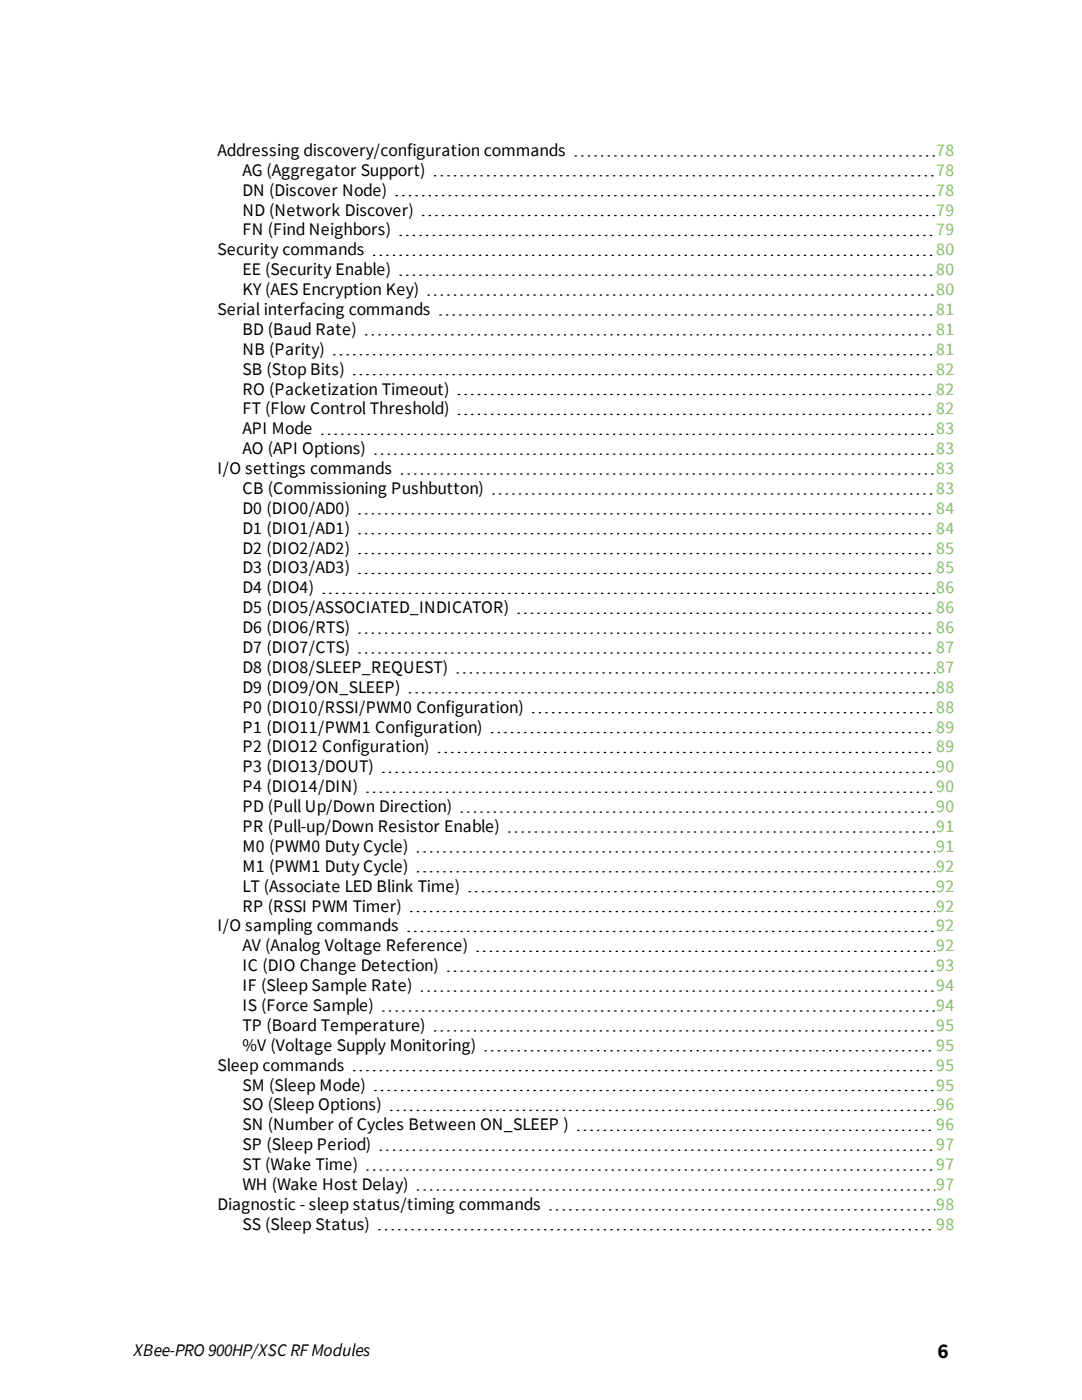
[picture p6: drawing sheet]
<svg xmlns="http://www.w3.org/2000/svg" width="216mm" height="279mm" viewBox="0 0 216 279" stroke-linecap="round" stroke-linejoin="round" font-family="sans-serif">
<defs><g id="words">
<text font-size="4.2" x="187.1" y="271.1">6</text>
<g font-size="3.5">
<text x="43.4" y="31.1">Addressing discovery/configuration commands</text>
<text x="48.4" y="35.1">AG (Aggregator Support)</text>
<text x="48.4" y="39">DN (Discover Node)</text>
<text x="48.4" y="43">ND (Network Discover)</text>
<text x="48.4" y="47">FN (Find Neighbors)</text>
<text x="43.4" y="51">Security commands</text>
<text x="48.4" y="54.9">EE (Security Enable)</text>
<text x="48.4" y="58.9">KY (AES Encryption Key)</text>
<text x="43.4" y="62.9">Serial interfacing commands</text>
<text x="48.4" y="66.8">BD (Baud Rate)</text>
<text x="48.4" y="70.8">NB (Parity)</text>
<text x="48.4" y="74.8">SB (Stop Bits)</text>
<text x="48.4" y="78.7">RO (Packetization Timeout)</text>
<text x="48.4" y="82.7">FT (Flow Control Threshold)</text>
<text x="48.4" y="86.7">API Mode</text>
<text x="43.4" y="94.6">I/O settings commands</text>
<text x="48.4" y="90.6">AO (API Options)</text>
<text x="48.4" y="98.6">CB (Commissioning Pushbutton)</text>
<text x="48.4" y="102.5">D0 (DIO0/AD0)</text>
<text x="48.4" y="106.5">D1 (DIO1/AD1)</text>
<text x="48.4" y="110.5">D2 (DIO2/AD2)</text>
<text x="48.4" y="114.5">D3 (DIO3/AD3)</text>
<text x="48.4" y="118.4">D4 (DIO4)</text>
<text x="48.4" y="122.4">D5 (DIO5/ASSOCIATED_INDICATOR)</text>
<text x="48.4" y="126.4">D6 (DIO6/RTS)</text>
<text x="48.4" y="130.3">D7 (DIO7/CTS)</text>
<text x="48.4" y="134.3">D8 (DIO8/SLEEP_REQUEST)</text>
<text x="48.4" y="138.3">D9 (DIO9/ON_SLEEP)</text>
<text x="48.4" y="142.2">P0 (DIO10/RSSI/PWM0 Configuration)</text>
<text x="48.4" y="146.2">P1 (DIO11/PWM1 Configuration)</text>
<text x="48.4" y="150.2">P2 (DIO12 Configuration)</text>
<text x="48.4" y="154.1">P3 (DIO13/DOUT)</text>
<text x="48.4" y="158.1">P4 (DIO14/DIN)</text>
<text x="48.4" y="162.1">PD (Pull Up/Down Direction)</text>
<text x="48.4" y="166">PR (Pull-up/Down Resistor Enable)</text>
<text x="48.4" y="170">M0 (PWM0 Duty Cycle)</text>
<text x="48.4" y="174">M1 (PWM1 Duty Cycle)</text>
<text x="48.4" y="178">LT (Associate LED Blink Time)</text>
<text x="43.4" y="185.9">I/O sampling commands</text>
<text x="48.4" y="181.9">RP (RSSI PWM Timer)</text>
<text x="48.4" y="189.9">AV (Analog Voltage Reference)</text>
<text x="48.4" y="193.8">IC (DIO Change Detection)</text>
<text x="48.4" y="197.8">IF (Sleep Sample Rate)</text>
<text x="48.4" y="201.8">IS (Force Sample)</text>
<text x="48.4" y="205.7">TP (Board Temperature)</text>
<text x="48.4" y="209.7">%V (Voltage Supply Monitoring)</text>
<text x="43.4" y="213.7">Sleep commands</text>
<text x="48.4" y="217.6">SM (Sleep Mode)</text>
<text x="48.4" y="221.6">SO (Sleep Options)</text>
<text x="48.4" y="225.6">SN (Number of Cycles Between ON_SLEEP )</text>
<text x="48.4" y="229.5">SP (Sleep Period)</text>
<text x="48.4" y="233.5">ST (Wake Time)</text>
<text x="48.4" y="237.5">WH (Wake Host Delay)</text>
<text x="43.4" y="241.5">Diagnostic - sleep status/timing commands</text>
<text x="48.4" y="245.4">SS (Sleep Status)</text>
<text x="26.7" y="270.6">XBee-PRO 900HP/XSC RFModules</text>
</g>
<g font-size="3.5" fill="#84c361">
<text x="186.8" y="31.1">78</text>
<text x="186.8" y="35.1">78</text>
<text x="186.8" y="39">78</text>
<text x="186.8" y="43">79</text>
<text x="186.8" y="47">79</text>
<text x="186.8" y="51">80</text>
<text x="186.8" y="54.9">80</text>
<text x="186.8" y="58.9">80</text>
<text x="186.8" y="62.9">81</text>
<text x="186.8" y="66.8">81</text>
<text x="186.8" y="70.8">81</text>
<text x="186.8" y="74.8">82</text>
<text x="186.8" y="78.7">82</text>
<text x="186.8" y="82.7">82</text>
<text x="186.8" y="86.7">83</text>
<text x="186.8" y="90.6">83</text>
<text x="186.8" y="94.6">83</text>
<text x="186.8" y="98.6">83</text>
<text x="186.8" y="102.5">84</text>
<text x="186.8" y="106.5">84</text>
<text x="186.8" y="110.5">85</text>
<text x="186.8" y="114.5">85</text>
<text x="186.8" y="118.4">86</text>
<text x="186.8" y="122.4">86</text>
<text x="186.8" y="126.4">86</text>
<text x="186.8" y="130.3">87</text>
<text x="186.8" y="134.3">87</text>
<text x="186.8" y="138.3">88</text>
<text x="186.8" y="142.2">88</text>
<text x="186.8" y="146.2">89</text>
<text x="186.8" y="150.2">89</text>
<text x="186.8" y="154.1">90</text>
<text x="186.8" y="158.1">90</text>
<text x="186.8" y="162.1">90</text>
<text x="186.8" y="166">91</text>
<text x="186.8" y="170">91</text>
<text x="186.8" y="174">92</text>
<text x="186.8" y="178">92</text>
<text x="186.8" y="181.9">92</text>
<text x="186.8" y="185.9">92</text>
<text x="186.8" y="189.9">92</text>
<text x="186.8" y="193.8">93</text>
<text x="186.8" y="197.8">94</text>
<text x="186.8" y="201.8">94</text>
<text x="186.8" y="205.7">95</text>
<text x="186.8" y="209.7">95</text>
<text x="186.8" y="213.7">95</text>
<text x="186.8" y="217.6">95</text>
<text x="186.8" y="221.6">96</text>
<text x="186.8" y="225.6">96</text>
<text x="186.8" y="229.5">97</text>
<text x="186.8" y="233.5">97</text>
<text x="186.8" y="237.5">97</text>
<text x="186.8" y="241.5">98</text>
<text x="186.8" y="245.4">98</text>
</g>
</g></defs>
<g fill="none" stroke="#000" stroke-width=".26" stroke-dasharray=".3 1.1">
<path d="M79 39h107.5M86.7 35.1h99.8M114.7 31.1h71.8M74.5 51h112M79.8 47h106.7M79.8 54.9h106.7M84.3 43h102.2M85.4 58.9h101.1M66.6 70.8h119.9M70.6 74.8h115.9M72.9 66.8h113.6M87.8 62.9h98.7"/>
<path d="M91.5 78.7h95M64.2 86.7h122.3M74.8 90.6h111.7M80.1 94.6h106.4M91.5 82.7h95M98.3 98.6h88.2M64.5 118.4h122M71.6 102.5h114.9M71.6 106.5h114.9M71.6 110.5h114.9M71.6 114.5h114.9M71.6 126.4h114.9"/>
<path d="M71.6 130.3h114.9M81.7 138.3h104.8M91.2 134.3h95.3M103.4 122.4h83.1M73.2 158.1h113.3M76.4 154.1h110.1M87.5 150.2h99M98.1 146.2h88.4M106.3 142.2h80.2M83.3 170h103.2M83.3 174h103.2M92 162.1h94.5"/>
<path d="M93.6 178h92.9M101.5 166h85M81.4 185.9h105.1M81.9 181.9h104.6M84.1 197.8h102.4M89.3 193.8h97.2M95.2 189.9h91.3M70.6 213.7h115.9M74.8 217.6h111.7M76.4 201.8h110.1M86.7 205.7h99.8M96.8 209.7h89.7"/>
<path d="M73.2 233.5h113.3M75.8 229.5h110.7M78 221.6h108.5M83.3 237.5h103.2M115.3 225.6h71.2M75.6 245.4h110.9M109.7 241.5h76.8"/>
</g>
<use href="#words"/>
</svg>
